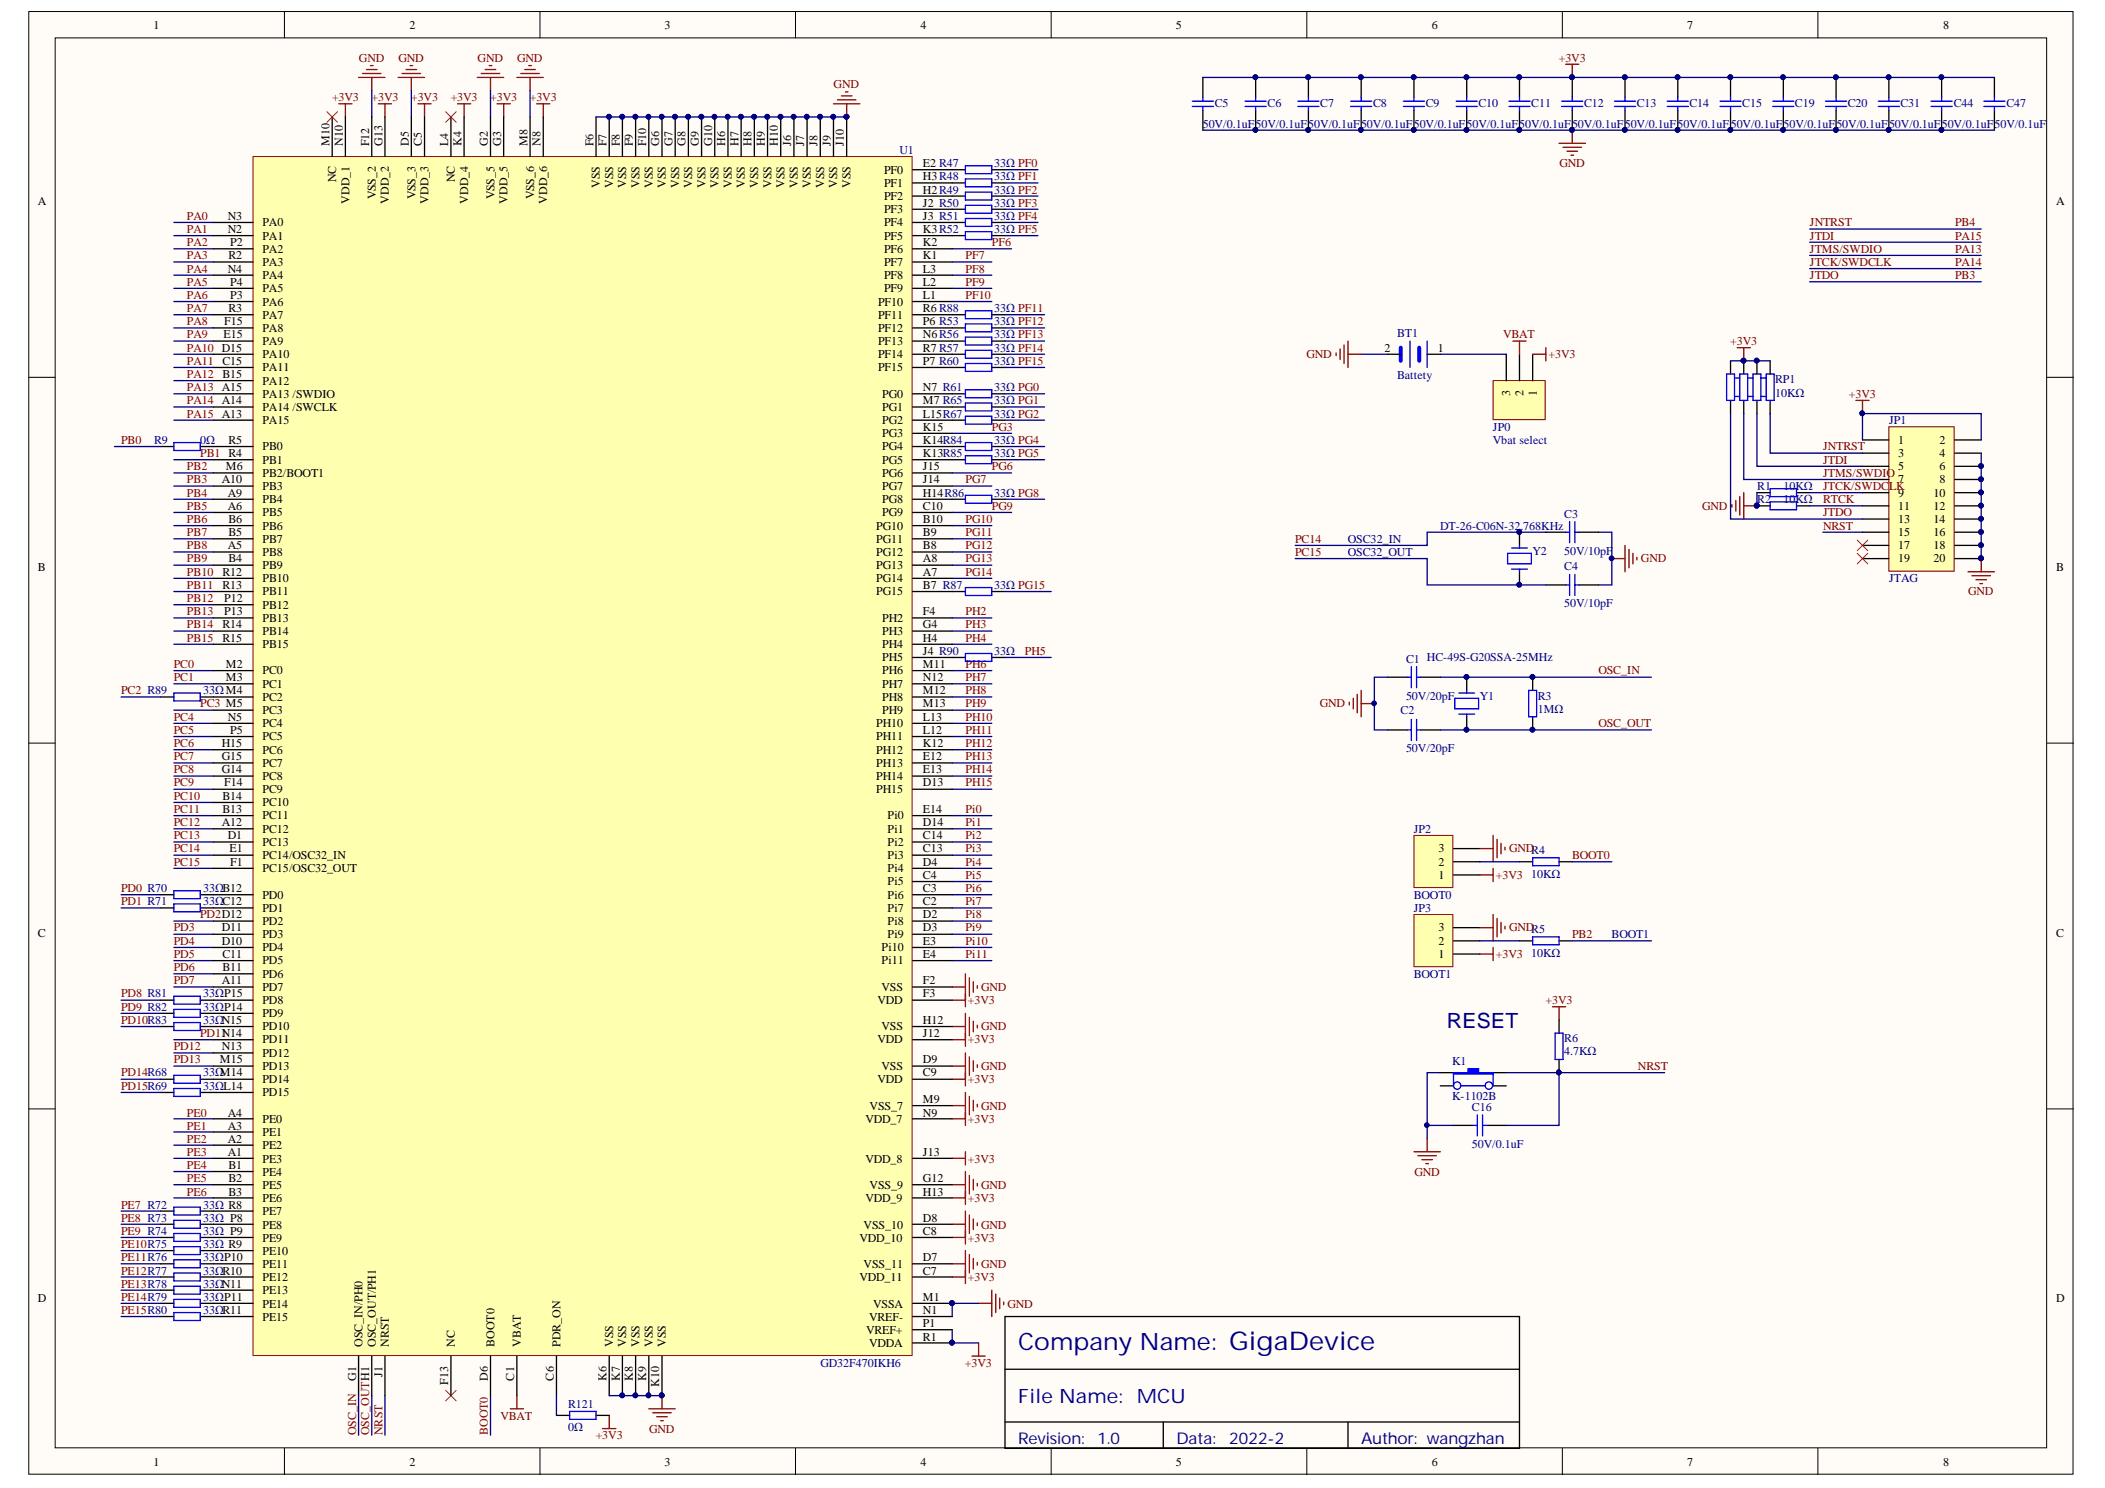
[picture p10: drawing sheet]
<svg xmlns="http://www.w3.org/2000/svg" width="297mm" height="210mm" viewBox="0 0 297 210" stroke-linecap="round" stroke-linejoin="round" font-family="sans-serif">
<defs><g id="words">
<text font-size="3.4" fill="#000080" x="143.7" y="190.4">Company Name: GigaDevice</text>
<text font-size="3" fill="#000080" x="204.2" y="145.1">RESET</text>
<text font-size="2.8" fill="#000080" x="143.7" y="198">File Name: MCU</text>
<g font-size="2.3" fill="#000080">
<text x="143.7" y="203.7">Revision:</text>
<text x="154.9" y="203.7">1.0</text>
<text x="166" y="203.7">Data:</text>
<text x="173.5" y="203.7">2022-2</text>
<text x="192.1" y="203.7">Author: wangzhan</text>
</g>
<g font-size="1.7">
<text x="21.7" y="4.1">1</text>
<text x="57.8" y="4.1">2</text>
<text x="93.8" y="4.1">3</text>
<text x="129.9" y="4.1">4</text>
<text x="165.9" y="4.1">5</text>
<text x="202" y="4.1">6</text>
<text x="238.1" y="4.1">7</text>
<text x="274.2" y="4.1">8</text>
<text x="46.5" y="20.6" transform="rotate(-90 46.5 20.6)">M10</text>
<text x="48.4" y="20.6" transform="rotate(-90 48.4 20.6)">N10</text>
<text x="52.1" y="20.6" transform="rotate(-90 52.1 20.6)">F12</text>
<text x="54" y="20.6" transform="rotate(-90 54 20.6)">G13</text>
<text x="57.7" y="20.6" transform="rotate(-90 57.7 20.6)">D5</text>
<text x="59.5" y="20.6" transform="rotate(-90 59.5 20.6)">C5</text>
<text x="63.3" y="20.6" transform="rotate(-90 63.3 20.6)">L4</text>
<text x="65.1" y="20.6" transform="rotate(-90 65.1 20.6)">K4</text>
<text x="68.8" y="20.6" transform="rotate(-90 68.8 20.6)">G2</text>
<text x="70.7" y="20.6" transform="rotate(-90 70.7 20.6)">G3</text>
<text x="74.4" y="20.6" transform="rotate(-90 74.4 20.6)">M8</text>
<text x="76.3" y="20.6" transform="rotate(-90 76.3 20.6)">N8</text>
<text x="83.7" y="20.6" transform="rotate(-90 83.7 20.6)">F6</text>
<text x="85.6" y="20.6" transform="rotate(-90 85.6 20.6)">F7</text>
<text x="87.4" y="20.6" transform="rotate(-90 87.4 20.6)">F8</text>
<text x="89.3" y="20.6" transform="rotate(-90 89.3 20.6)">F9</text>
<text x="91.2" y="20.6" transform="rotate(-90 91.2 20.6)">F10</text>
<text x="93" y="20.6" transform="rotate(-90 93 20.6)">G6</text>
<text x="94.9" y="20.6" transform="rotate(-90 94.9 20.6)">G7</text>
<text x="96.8" y="20.6" transform="rotate(-90 96.8 20.6)">G8</text>
<text x="98.6" y="20.6" transform="rotate(-90 98.6 20.6)">G9</text>
<text x="100.5" y="20.6" transform="rotate(-90 100.5 20.6)">G10</text>
<text x="102.3" y="20.6" transform="rotate(-90 102.3 20.6)">H6</text>
<text x="104.2" y="20.6" transform="rotate(-90 104.2 20.6)">H7</text>
<text x="106.1" y="20.6" transform="rotate(-90 106.1 20.6)">H8</text>
<text x="107.9" y="20.6" transform="rotate(-90 107.9 20.6)">H9</text>
<text x="109.8" y="20.6" transform="rotate(-90 109.8 20.6)">H10</text>
<text x="111.6" y="20.6" transform="rotate(-90 111.6 20.6)">J6</text>
<text x="113.5" y="20.6" transform="rotate(-90 113.5 20.6)">J7</text>
<text x="115.4" y="20.6" transform="rotate(-90 115.4 20.6)">J8</text>
<text x="117.2" y="20.6" transform="rotate(-90 117.2 20.6)">J9</text>
<text x="119.1" y="20.6" transform="rotate(-90 119.1 20.6)">J10</text>
<text x="130.2" y="23.6">E2 R47</text>
<text x="5.3" y="28.9">A</text>
<text x="47.4" y="25.7" transform="rotate(-90 47.4 25.7)">NC</text>
<text x="49.3" y="28.7" transform="rotate(-90 49.3 28.7)">VDD_1</text>
<text x="53" y="28.1" transform="rotate(-90 53 28.1)">VSS_2</text>
<text x="54.9" y="28.7" transform="rotate(-90 54.9 28.7)">VDD_2</text>
<text x="58.6" y="28.1" transform="rotate(-90 58.6 28.1)">VSS_3</text>
<text x="60.5" y="28.7" transform="rotate(-90 60.5 28.7)">VDD_3</text>
<text x="64.2" y="25.7" transform="rotate(-90 64.2 25.7)">NC</text>
<text x="66.1" y="28.7" transform="rotate(-90 66.1 28.7)">VDD_4</text>
<text x="69.8" y="28.1" transform="rotate(-90 69.8 28.1)">VSS_5</text>
<text x="71.6" y="28.7" transform="rotate(-90 71.6 28.7)">VDD_5</text>
<text x="75.4" y="28.1" transform="rotate(-90 75.4 28.1)">VSS_6</text>
<text x="77.2" y="28.7" transform="rotate(-90 77.2 28.7)">VDD_6</text>
<text x="84.7" y="26.5" transform="rotate(-90 84.7 26.5)">VSS</text>
<text x="86.5" y="26.5" transform="rotate(-90 86.5 26.5)">VSS</text>
<text x="88.4" y="26.5" transform="rotate(-90 88.4 26.5)">VSS</text>
<text x="90.2" y="26.5" transform="rotate(-90 90.2 26.5)">VSS</text>
<text x="92.1" y="26.5" transform="rotate(-90 92.1 26.5)">VSS</text>
<text x="94" y="26.5" transform="rotate(-90 94 26.5)">VSS</text>
<text x="95.8" y="26.5" transform="rotate(-90 95.8 26.5)">VSS</text>
<text x="97.7" y="26.5" transform="rotate(-90 97.7 26.5)">VSS</text>
<text x="99.5" y="26.5" transform="rotate(-90 99.5 26.5)">VSS</text>
<text x="101.4" y="26.5" transform="rotate(-90 101.4 26.5)">VSS</text>
<text x="103.3" y="26.5" transform="rotate(-90 103.3 26.5)">VSS</text>
<text x="105.1" y="26.5" transform="rotate(-90 105.1 26.5)">VSS</text>
<text x="107" y="26.5" transform="rotate(-90 107 26.5)">VSS</text>
<text x="108.8" y="26.5" transform="rotate(-90 108.8 26.5)">VSS</text>
<text x="110.7" y="26.5" transform="rotate(-90 110.7 26.5)">VSS</text>
<text x="112.6" y="26.5" transform="rotate(-90 112.6 26.5)">VSS</text>
<text x="114.4" y="26.5" transform="rotate(-90 114.4 26.5)">VSS</text>
<text x="116.3" y="26.5" transform="rotate(-90 116.3 26.5)">VSS</text>
<text x="118.1" y="26.5" transform="rotate(-90 118.1 26.5)">VSS</text>
<text x="120" y="26.5" transform="rotate(-90 120 26.5)">VSS</text>
<text x="124.7" y="24.5">PF0</text>
<text x="124.7" y="26.4">PF1</text>
<text x="124.7" y="28.2">PF2</text>
<text x="130.2" y="25.4">H3R48</text>
<text x="130.2" y="27.3">H2R49</text>
<text x="130.2" y="29.2">J2 R50</text>
<text x="290.2" y="28.9">A</text>
<text x="32.1" y="31">N3</text>
<text x="32.1" y="32.9">N2</text>
<text x="32.5" y="34.7">P2</text>
<text x="37" y="31.9">PA0</text>
<text x="37" y="33.8">PA1</text>
<text x="37" y="35.7">PA2</text>
<text x="124.7" y="30.1">PF3</text>
<text x="124.7" y="31.9">PF4</text>
<text x="124.7" y="33.8">PF5</text>
<text x="124.7" y="35.7">PF6</text>
<text x="130.2" y="31">J3 R51</text>
<text x="130.2" y="32.9">K3R52</text>
<text x="130.2" y="34.7">K2</text>
<text x="32.1" y="38.4">N4</text>
<text x="32.2" y="36.6">R2</text>
<text x="32.5" y="40.3">P4</text>
<text x="37" y="37.5">PA3</text>
<text x="37" y="39.4">PA4</text>
<text x="37" y="41.2">PA5</text>
<text x="124.7" y="37.5">PF7</text>
<text x="124.7" y="39.4">PF8</text>
<text x="124.7" y="41.2">PF9</text>
<text x="130.2" y="36.6">K1</text>
<text x="130.2" y="38.4">L3</text>
<text x="130.2" y="40.3">L2</text>
<text x="31.5" y="47.7">E15</text>
<text x="31.6" y="45.9">F15</text>
<text x="32.2" y="44">R3</text>
<text x="32.5" y="42.2">P3</text>
<text x="37" y="43.1">PA6</text>
<text x="37" y="45">PA7</text>
<text x="37" y="46.8">PA8</text>
<text x="123.9" y="43.1">PF10</text>
<text x="123.9" y="45">PF11</text>
<text x="123.9" y="46.8">PF12</text>
<text x="130.2" y="42.2">L1</text>
<text x="130.2" y="44">R6 R88</text>
<text x="130.2" y="45.9">P6 R53</text>
<text x="130.2" y="47.7">N6R56</text>
<text x="31.4" y="51.5">C15</text>
<text x="31.4" y="53.3">B15</text>
<text x="37" y="48.7">PA9</text>
<text x="37" y="50.5">PA10</text>
<text x="37" y="52.4">PA11</text>
<text x="123.9" y="48.7">PF13</text>
<text x="123.9" y="50.5">PF14</text>
<text x="123.9" y="52.4">PF15</text>
<text x="130.2" y="49.6">R7 R57</text>
<text x="130.2" y="51.5">P7 R60</text>
<text x="195.4" y="49.6">2</text>
<text x="202.9" y="49.6">1</text>
<text x="37" y="54.3">PA12</text>
<text x="37" y="56.1">PA13 /SWDIO</text>
<text x="37" y="58">PA14 /SWCLK</text>
<text x="37" y="59.8">PA15</text>
<text x="124.5" y="56.1">PG0</text>
<text x="124.5" y="58">PG1</text>
<text x="124.5" y="59.8">PG2</text>
<text x="130.2" y="55.2">N7 R61</text>
<text x="130.2" y="57">M7 R65</text>
<text x="130.2" y="58.9">L15R67</text>
<text x="213.1" y="55.9" transform="rotate(-90 213.1 55.9)">3</text>
<text x="215" y="55.9" transform="rotate(-90 215 55.9)">2</text>
<text x="216.8" y="55.9" transform="rotate(-90 216.8 55.9)">1</text>
<text x="32.2" y="62.6">R5</text>
<text x="37" y="63.5">PB0</text>
<text x="37" y="65.4">PB1</text>
<text x="124.5" y="61.7">PG3</text>
<text x="124.5" y="63.5">PG4</text>
<text x="124.5" y="65.4">PG5</text>
<text x="130.2" y="60.8">K15</text>
<text x="130.2" y="62.6">K14R84</text>
<text x="130.2" y="64.5">K13R85</text>
<text x="267.8" y="62.6">1</text>
<text x="267.8" y="64.5">3</text>
<text x="273.7" y="62.6">2</text>
<text x="273.7" y="64.5">4</text>
<text x="31.3" y="68.2">A10</text>
<text x="31.9" y="66.3">M6</text>
<text x="32.1" y="70.1">A9</text>
<text x="32.1" y="71.9">A6</text>
<text x="37" y="67.3">PB2/BOOT1</text>
<text x="37" y="69.1">PB3</text>
<text x="37" y="71">PB4</text>
<text x="124.5" y="67.3">PG6</text>
<text x="124.5" y="69.1">PG7</text>
<text x="124.5" y="71">PG8</text>
<text x="130.2" y="66.3">J15</text>
<text x="130.2" y="68.2">J14</text>
<text x="130.2" y="70.1">H14R86</text>
<text x="130.2" y="71.9">C10</text>
<text x="267.8" y="66.3">5</text>
<text x="267.8" y="68.2">7</text>
<text x="267.8" y="70.1">9</text>
<text x="267.8" y="71.9">11</text>
<text x="272.8" y="70.1">10</text>
<text x="272.8" y="71.9">12</text>
<text x="273.7" y="66.3">6</text>
<text x="273.7" y="68.2">8</text>
<text x="32.1" y="77.5">A5</text>
<text x="32.2" y="73.8">B6</text>
<text x="32.2" y="75.6">B5</text>
<text x="37" y="72.8">PB5</text>
<text x="37" y="74.7">PB6</text>
<text x="37" y="76.6">PB7</text>
<text x="123.6" y="74.7">PG10</text>
<text x="123.6" y="76.6">PG11</text>
<text x="124.5" y="72.8">PG9</text>
<text x="130.2" y="73.8">B10</text>
<text x="130.2" y="75.6">B9</text>
<text x="130.2" y="77.5">B8</text>
<text x="267.8" y="73.8">13</text>
<text x="267.8" y="75.6">15</text>
<text x="267.8" y="77.5">17</text>
<text x="272.8" y="73.8">14</text>
<text x="272.8" y="75.6">16</text>
<text x="272.8" y="77.5">18</text>
<text x="5.3" y="80.5">B</text>
<text x="31.4" y="81.2">R12</text>
<text x="31.4" y="83.1">R13</text>
<text x="32.2" y="79.3">B4</text>
<text x="37" y="82.1">PB10</text>
<text x="37" y="84">PB11</text>
<text x="37" y="78.4">PB8</text>
<text x="37" y="80.3">PB9</text>
<text x="123.6" y="78.4">PG12</text>
<text x="123.6" y="80.3">PG13</text>
<text x="123.6" y="82.1">PG14</text>
<text x="123.6" y="84">PG15</text>
<text x="130.2" y="79.3">A8</text>
<text x="130.2" y="81.2">A7</text>
<text x="130.2" y="83.1">B7 R87</text>
<text x="267.8" y="79.3">19</text>
<text x="272.8" y="79.3">20</text>
<text x="290.2" y="80.5">B</text>
<text x="31.4" y="88.6">R14</text>
<text x="31.6" y="84.9">P12</text>
<text x="31.6" y="86.8">P13</text>
<text x="37" y="85.9">PB12</text>
<text x="37" y="87.7">PB13</text>
<text x="37" y="89.6">PB14</text>
<text x="124.5" y="87.7">PH2</text>
<text x="124.5" y="89.6">PH3</text>
<text x="130.2" y="86.8">F4</text>
<text x="130.2" y="88.6">G4</text>
<text x="31.4" y="90.5">R15</text>
<text x="31.9" y="94.2">M2</text>
<text x="37" y="95.1">PC0</text>
<text x="37" y="91.4">PB15</text>
<text x="124.5" y="91.4">PH4</text>
<text x="124.5" y="93.3">PH5</text>
<text x="124.5" y="95.1">PH6</text>
<text x="130.2" y="90.5">H4</text>
<text x="130.2" y="92.4">J4 R90</text>
<text x="130.2" y="94.2">M11</text>
<text x="31.9" y="96.1">M3</text>
<text x="32.1" y="101.7">N5</text>
<text x="37" y="97">PC1</text>
<text x="37" y="98.9">PC2</text>
<text x="37" y="100.7">PC3</text>
<text x="124.5" y="97">PH7</text>
<text x="124.5" y="98.9">PH8</text>
<text x="124.5" y="100.7">PH9</text>
<text x="130.2" y="96.1">N12</text>
<text x="130.2" y="97.9">M12</text>
<text x="130.2" y="99.8">M13</text>
<text x="130.2" y="101.7">L13</text>
<text x="31.3" y="105.4">H15</text>
<text x="31.3" y="107.2">G15</text>
<text x="32.5" y="103.5">P5</text>
<text x="37" y="102.6">PC4</text>
<text x="37" y="104.4">PC5</text>
<text x="37" y="106.3">PC6</text>
<text x="123.6" y="102.6">PH10</text>
<text x="123.6" y="104.4">PH11</text>
<text x="123.6" y="106.3">PH12</text>
<text x="130.2" y="103.5">L12</text>
<text x="130.2" y="105.4">K12</text>
<text x="130.2" y="107.2">E12</text>
<text x="31.3" y="109.1">G14</text>
<text x="31.4" y="112.8">B14</text>
<text x="31.6" y="110.9">F14</text>
<text x="37" y="108.2">PC7</text>
<text x="37" y="110">PC8</text>
<text x="37" y="111.9">PC9</text>
<text x="37" y="113.7">PC10</text>
<text x="123.6" y="108.2">PH13</text>
<text x="123.6" y="110">PH14</text>
<text x="123.6" y="111.9">PH15</text>
<text x="130.2" y="109.1">E13</text>
<text x="130.2" y="110.9">D13</text>
<text x="31.3" y="116.5">A12</text>
<text x="31.4" y="114.7">B13</text>
<text x="32.1" y="118.4">D1</text>
<text x="37" y="119.3">PC13</text>
<text x="37" y="115.6">PC11</text>
<text x="37" y="117.5">PC12</text>
<text x="125.3" y="115.6">Pi0</text>
<text x="125.3" y="117.5">Pi1</text>
<text x="125.3" y="119.3">Pi2</text>
<text x="130.2" y="114.7">E14</text>
<text x="130.2" y="116.5">D14</text>
<text x="130.2" y="118.4">C14</text>
<text x="32.4" y="120.2">E1</text>
<text x="32.5" y="122.1">F1</text>
<text x="37" y="121.2">PC14/OSC32_IN</text>
<text x="37" y="123">PC15/OSC32_OUT</text>
<text x="125.3" y="121.2">Pi3</text>
<text x="125.3" y="123">Pi4</text>
<text x="125.3" y="124.9">Pi5</text>
<text x="130.2" y="120.2">C13</text>
<text x="130.2" y="122.1">D4</text>
<text x="130.2" y="124">C4</text>
<text x="130.2" y="125.8">C3</text>
<text x="203" y="124">1</text>
<text x="203" y="122.1">2</text>
<text x="203" y="120.2">3</text>
<text x="31.3" y="131.4">D11</text>
<text x="37" y="126.7">PD0</text>
<text x="37" y="128.6">PD1</text>
<text x="37" y="130.5">PD2</text>
<text x="125.3" y="126.7">Pi6</text>
<text x="125.3" y="128.6">Pi7</text>
<text x="125.3" y="130.5">Pi8</text>
<text x="130.2" y="127.7">C2</text>
<text x="130.2" y="129.5">D2</text>
<text x="130.2" y="131.4">D3</text>
<text x="203" y="131.4">3</text>
<text x="5.3" y="132.2">C</text>
<text x="31.3" y="133.3">D10</text>
<text x="31.4" y="135.1">C11</text>
<text x="31.4" y="137">B11</text>
<text x="37" y="132.3">PD3</text>
<text x="37" y="134.2">PD4</text>
<text x="37" y="136">PD5</text>
<text x="37" y="137.9">PD6</text>
<text x="124.4" y="134.2">Pi10</text>
<text x="124.4" y="136">Pi11</text>
<text x="125.3" y="132.3">Pi9</text>
<text x="130.2" y="133.3">E3</text>
<text x="130.2" y="135.1">E4</text>
<text x="203" y="135.1">1</text>
<text x="203" y="133.3">2</text>
<text x="290.2" y="132.2">C</text>
<text x="31.3" y="138.8">A11</text>
<text x="37" y="141.6">PD8</text>
<text x="37" y="143.5">PD9</text>
<text x="37" y="139.8">PD7</text>
<text x="123.8" y="141.6">VDD</text>
<text x="124.4" y="139.8">VSS</text>
<text x="130.2" y="138.8">F2</text>
<text x="130.2" y="140.7">F3</text>
<text x="31" y="150">M15</text>
<text x="31.3" y="148.1">N13</text>
<text x="37" y="145.3">PD10</text>
<text x="37" y="147.2">PD11</text>
<text x="37" y="149.1">PD12</text>
<text x="123.8" y="147.2">VDD</text>
<text x="124.4" y="145.3">VSS</text>
<text x="130.2" y="144.4">H12</text>
<text x="130.2" y="146.3">J12</text>
<text x="130.2" y="150">D9</text>
<text x="37" y="150.9">PD13</text>
<text x="37" y="152.8">PD14</text>
<text x="37" y="154.6">PD15</text>
<text x="123.8" y="152.8">VDD</text>
<text x="124.4" y="150.9">VSS</text>
<text x="130.2" y="155.6">M9</text>
<text x="130.2" y="151.8">C9</text>
<text x="32.1" y="161.2">A2</text>
<text x="32.1" y="157.5">A4</text>
<text x="32.1" y="159.4">A3</text>
<text x="37" y="158.4">PE0</text>
<text x="37" y="160.3">PE1</text>
<text x="122.1" y="158.4">VDD_7</text>
<text x="122.7" y="156.6">VSS_7</text>
<text x="130.2" y="157.5">N9</text>
<text x="32.1" y="163.1">A1</text>
<text x="32.2" y="164.9">B1</text>
<text x="32.2" y="166.8">B2</text>
<text x="37" y="162.1">PE2</text>
<text x="37" y="164">PE3</text>
<text x="37" y="165.9">PE4</text>
<text x="37" y="167.7">PE5</text>
<text x="122.1" y="164">VDD_8</text>
<text x="122.7" y="167.7">VSS_9</text>
<text x="130.2" y="163.1">J13</text>
<text x="130.2" y="166.8">G12</text>
<text x="32.2" y="168.7">B3</text>
<text x="37" y="169.6">PE6</text>
<text x="37" y="171.4">PE7</text>
<text x="37" y="173.3">PE8</text>
<text x="121.9" y="173.3">VSS_10</text>
<text x="122.1" y="169.6">VDD_9</text>
<text x="130.2" y="168.7">H13</text>
<text x="130.2" y="172.4">D8</text>
<text x="37" y="175.2">PE9</text>
<text x="37" y="177">PE10</text>
<text x="37" y="178.9">PE11</text>
<text x="121.3" y="175.2">VDD_10</text>
<text x="121.9" y="178.9">VSS_11</text>
<text x="130.2" y="174.2">C8</text>
<text x="130.2" y="177.9">D7</text>
<text x="130.2" y="179.8">C7</text>
<text x="5.3" y="183.7">D</text>
<text x="37" y="180.7">PE12</text>
<text x="37" y="182.6">PE13</text>
<text x="37" y="184.5">PE14</text>
<text x="121.3" y="180.7">VDD_11</text>
<text x="123.2" y="184.5">VSSA</text>
<text x="130.2" y="183.5">M1</text>
<text x="130.2" y="185.4">N1</text>
<text x="290.2" y="183.7">D</text>
<text x="37" y="186.3">PE15</text>
<text x="51.2" y="190" transform="rotate(-90 51.2 190)">OSC_IN/PH0</text>
<text x="53" y="190" transform="rotate(-90 53 190)">OSC_OUT/PH1</text>
<text x="54.9" y="190" transform="rotate(-90 54.9 190)">NRST</text>
<text x="64.2" y="190" transform="rotate(-90 64.2 190)">NC</text>
<text x="69.8" y="190" transform="rotate(-90 69.8 190)">BOOT0</text>
<text x="73.5" y="190" transform="rotate(-90 73.5 190)">VBAT</text>
<text x="79.1" y="190" transform="rotate(-90 79.1 190)">PDR_ON</text>
<text x="86.5" y="190" transform="rotate(-90 86.5 190)">VSS</text>
<text x="88.4" y="190" transform="rotate(-90 88.4 190)">VSS</text>
<text x="90.2" y="190" transform="rotate(-90 90.2 190)">VSS</text>
<text x="92.1" y="190" transform="rotate(-90 92.1 190)">VSS</text>
<text x="94" y="190" transform="rotate(-90 94 190)">VSS</text>
<text x="122.2" y="188.2">VREF+</text>
<text x="122.6" y="186.3">VREF-</text>
<text x="122.6" y="190">VDDA</text>
<text x="130.2" y="189.1">R1</text>
<text x="130.2" y="187.2">P1</text>
<text x="50.2" y="194.8" transform="rotate(-90 50.2 194.8)">G1</text>
<text x="54" y="194.3" transform="rotate(-90 54 194.3)">J1</text>
<text x="63.3" y="195.4" transform="rotate(-90 63.3 195.4)">F13</text>
<text x="68.8" y="194.8" transform="rotate(-90 68.8 194.8)">D6</text>
<text x="72.6" y="194.8" transform="rotate(-90 72.6 194.8)">C1</text>
<text x="78.1" y="194.8" transform="rotate(-90 78.1 194.8)">C6</text>
<text x="85.6" y="194.8" transform="rotate(-90 85.6 194.8)">K6</text>
<text x="87.4" y="194.8" transform="rotate(-90 87.4 194.8)">K7</text>
<text x="89.3" y="194.8" transform="rotate(-90 89.3 194.8)">K8</text>
<text x="91.2" y="194.8" transform="rotate(-90 91.2 194.8)">K9</text>
<text x="93" y="195.7" transform="rotate(-90 93 195.7)">K10</text>
<text x="21.7" y="206.8">1</text>
<text x="57.8" y="206.8">2</text>
<text x="93.8" y="206.8">3</text>
<text x="129.9" y="206.8">4</text>
<text x="165.9" y="206.8">5</text>
<text x="202" y="206.8">6</text>
<text x="238.1" y="206.8">7</text>
<text x="274.2" y="206.8">8</text>
</g>
<g font-size="1.7" fill="#800000">
<text x="50.7" y="8.7">GND</text>
<text x="56.2" y="8.7">GND</text>
<text x="67.4" y="8.7">GND</text>
<text x="73" y="8.7">GND</text>
<text x="220" y="8.7">+3V3</text>
<text x="46.9" y="14.3">+3V3</text>
<text x="52.4" y="14.3">+3V3</text>
<text x="58" y="14.3">+3V3</text>
<text x="63.6" y="14.3">+3V3</text>
<text x="69.2" y="14.3">+3V3</text>
<text x="74.8" y="14.3">+3V3</text>
<text x="117.6" y="12.4">GND</text>
<text x="220.1" y="23.6">GND</text>
<text x="26.4" y="31">PA0</text>
<text x="26.4" y="32.9">PA1</text>
<text x="26.4" y="34.7">PA2</text>
<text x="140" y="34.7">PF6</text>
<text x="255.4" y="31.9">JNTRST</text>
<text x="255.4" y="33.8">JTDI</text>
<text x="255.4" y="35.7">JTMS/SWDIO</text>
<text x="275.9" y="31.9">PB4</text>
<text x="275.9" y="33.8">PA15</text>
<text x="275.9" y="35.7">PA13</text>
<text x="26.4" y="38.4">PA4</text>
<text x="26.4" y="40.3">PA5</text>
<text x="26.4" y="36.6">PA3</text>
<text x="136.2" y="36.6">PF7</text>
<text x="136.2" y="40.3">PF9</text>
<text x="136.2" y="38.4">PF8</text>
<text x="255.4" y="37.5">JTCK/SWDCLK</text>
<text x="255.4" y="39.4">JTDO</text>
<text x="275.9" y="37.5">PA14</text>
<text x="275.9" y="39.4">PB3</text>
<text x="26.4" y="42.2">PA6</text>
<text x="26.4" y="44">PA7</text>
<text x="26.4" y="47.7">PA9</text>
<text x="26.4" y="45.9">PA8</text>
<text x="136.2" y="42.2">PF10</text>
<text x="212.1" y="47.7">VBAT</text>
<text x="26.4" y="51.5">PA11</text>
<text x="26.4" y="53.3">PA12</text>
<text x="26.4" y="49.6">PA10 D15</text>
<text x="184.4" y="50.5">GND</text>
<text x="218.5" y="50.5">+3V3</text>
<text x="244.2" y="48.7">+3V3</text>
<text x="26.4" y="58.9">PA15 A13</text>
<text x="26.4" y="55.2">PA13 A15</text>
<text x="26.4" y="57">PA14 A14</text>
<text x="260.9" y="56.1">+3V3</text>
<text x="17.1" y="62.6">PB0</text>
<text x="28.2" y="64.5">PB1 R4</text>
<text x="140" y="60.8">PG3</text>
<text x="257.3" y="63.5">JNTRST</text>
<text x="257.3" y="65.4">JTDI</text>
<text x="26.4" y="71.9">PB5</text>
<text x="26.4" y="66.3">PB2</text>
<text x="26.4" y="68.2">PB3</text>
<text x="26.4" y="70.1">PB4</text>
<text x="136.2" y="68.2">PG7</text>
<text x="140" y="66.3">PG6</text>
<text x="140" y="71.9">PG9</text>
<text x="240.2" y="71.9">GND</text>
<text x="257.3" y="67.3">JTMS/SWDIO</text>
<text x="257.3" y="69.1">JTCK/SWDC</text>
<text x="257.3" y="71">RTCK</text>
<text x="266.6" y="69.1">LK</text>
<text x="26.4" y="73.8">PB6</text>
<text x="26.4" y="75.6">PB7</text>
<text x="26.4" y="77.5">PB8</text>
<text x="136.2" y="75.6">PG11</text>
<text x="136.2" y="73.8">PG10</text>
<text x="136.2" y="77.5">PG12</text>
<text x="182.8" y="76.6">PC14</text>
<text x="257.3" y="74.7">NRST</text>
<text x="257.3" y="72.8">JTDO</text>
<text x="26.4" y="81.2">PB10</text>
<text x="26.4" y="83.1">PB11</text>
<text x="26.4" y="79.3">PB9</text>
<text x="136.2" y="81.2">PG14</text>
<text x="136.2" y="79.3">PG13</text>
<text x="182.8" y="78.4">PC15</text>
<text x="231.6" y="79.3">GND</text>
<text x="277.7" y="84">GND</text>
<text x="26.4" y="84.9">PB12</text>
<text x="26.4" y="86.8">PB13</text>
<text x="26.4" y="88.6">PB14</text>
<text x="136.2" y="86.8">PH2</text>
<text x="136.2" y="88.6">PH3</text>
<text x="24.5" y="94.2">PC0</text>
<text x="26.4" y="90.5">PB15</text>
<text x="136.2" y="90.5">PH4</text>
<text x="136.2" y="94.2">PH6</text>
<text x="144.6" y="92.4">PH5</text>
<text x="225.6" y="95.1">OSC_IN</text>
<text x="17.1" y="97.9">PC2 R89</text>
<text x="24.5" y="101.7">PC4</text>
<text x="24.5" y="96.1">PC1</text>
<text x="28.2" y="99.8">PC3 M5</text>
<text x="136.2" y="96.1">PH7</text>
<text x="136.2" y="97.9">PH8</text>
<text x="136.2" y="99.8">PH9</text>
<text x="136.2" y="101.7">PH10</text>
<text x="186.2" y="99.8">GND</text>
<text x="24.5" y="103.5">PC5</text>
<text x="24.5" y="105.4">PC6</text>
<text x="24.5" y="107.2">PC7</text>
<text x="136.2" y="103.5">PH11</text>
<text x="136.2" y="105.4">PH12</text>
<text x="136.2" y="107.2">PH13</text>
<text x="225.6" y="102.6">OSC_OUT</text>
<text x="24.5" y="109.1">PC8</text>
<text x="24.5" y="110.9">PC9</text>
<text x="24.5" y="112.8">PC10</text>
<text x="136.2" y="109.1">PH14</text>
<text x="136.2" y="110.9">PH15</text>
<text x="24.5" y="116.5">PC12</text>
<text x="24.5" y="118.4">PC13</text>
<text x="24.5" y="114.7">PC11</text>
<text x="136.2" y="114.7">Pi0</text>
<text x="136.2" y="116.5">Pi1</text>
<text x="136.2" y="118.4">Pi2</text>
<text x="17.1" y="125.8">PD0 R70</text>
<text x="24.5" y="120.2">PC14</text>
<text x="24.5" y="122.1">PC15</text>
<text x="136.2" y="120.2">Pi3</text>
<text x="136.2" y="122.1">Pi4</text>
<text x="136.2" y="124">Pi5</text>
<text x="136.2" y="125.8">Pi6</text>
<text x="211.1" y="124">+3V3</text>
<text x="213" y="120.2">GNDR4</text>
<text x="221.8" y="121.2">BOOT0</text>
<text x="17.1" y="127.7">PD1 R71</text>
<text x="24.5" y="131.4">PD3</text>
<text x="28.2" y="129.5">PD2D12</text>
<text x="136.2" y="127.7">Pi7</text>
<text x="136.2" y="129.5">Pi8</text>
<text x="136.2" y="131.4">Pi9</text>
<text x="213" y="131.4">GNDR5</text>
<text x="24.5" y="133.3">PD4</text>
<text x="24.5" y="135.1">PD5</text>
<text x="24.5" y="137">PD6</text>
<text x="136.2" y="133.3">Pi10</text>
<text x="136.2" y="135.1">Pi11</text>
<text x="211.1" y="135.1">+3V3</text>
<text x="221.8" y="132.3">PB2</text>
<text x="17.1" y="140.7">PD8 R81</text>
<text x="17.1" y="142.5">PD9 R82</text>
<text x="24.5" y="138.8">PD7</text>
<text x="136.6" y="141.6">+3V3</text>
<text x="138.4" y="139.8">GND</text>
<text x="218.1" y="141.6">+3V3</text>
<text x="17.1" y="144.4">PD10R83</text>
<text x="24.5" y="148.1">PD12</text>
<text x="24.5" y="150">PD13</text>
<text x="28.2" y="146.3">PD11N14</text>
<text x="136.6" y="147.2">+3V3</text>
<text x="138.4" y="145.3">GND</text>
<text x="17.1" y="151.8">PD14R68</text>
<text x="17.1" y="153.7">PD15R69</text>
<text x="136.6" y="152.8">+3V3</text>
<text x="138.4" y="150.9">GND</text>
<text x="231.1" y="150.9">NRST</text>
<text x="26.4" y="157.5">PE0</text>
<text x="26.4" y="159.4">PE1</text>
<text x="26.4" y="161.2">PE2</text>
<text x="136.6" y="158.4">+3V3</text>
<text x="138.4" y="156.6">GND</text>
<text x="26.4" y="163.1">PE3</text>
<text x="26.4" y="164.9">PE4</text>
<text x="26.4" y="166.8">PE5</text>
<text x="136.6" y="164">+3V3</text>
<text x="138.4" y="167.7">GND</text>
<text x="199.6" y="165.9">GND</text>
<text x="17.1" y="170.5">PE7 R72</text>
<text x="17.1" y="172.4">PE8 R73</text>
<text x="26.4" y="168.7">PE6</text>
<text x="136.6" y="169.6">+3V3</text>
<text x="138.4" y="173.3">GND</text>
<text x="17.1" y="174.2">PE9 R74</text>
<text x="17.1" y="177.9">PE11R76</text>
<text x="17.1" y="176.1">PE10R75</text>
<text x="17.1" y="179.8">PE12R77</text>
<text x="136.6" y="175.2">+3V3</text>
<text x="138.4" y="178.9">GND</text>
<text x="17.1" y="183.5">PE14R79</text>
<text x="17.1" y="185.4">PE15R80</text>
<text x="17.1" y="181.7">PE13R78</text>
<text x="136.6" y="180.7">+3V3</text>
<text x="142.2" y="184.5">GND</text>
<text x="136.2" y="192.8">+3V3</text>
<text x="50.2" y="202.5" transform="rotate(-90 50.2 202.5)">OSC_IN</text>
<text x="52.1" y="202.5" transform="rotate(-90 52.1 202.5)">OSC_OUTH1</text>
<text x="54" y="202.5" transform="rotate(-90 54 202.5)">NRST</text>
<text x="68.8" y="202.5" transform="rotate(-90 68.8 202.5)">BOOT0</text>
<text x="70.6" y="200.3">VBAT</text>
<text x="84.1" y="203">+3V3</text>
<text x="91.6" y="202.1">GND</text>
</g>
<g font-size="1.7" fill="#000080">
<text x="171.4" y="15">C5</text>
<text x="178.9" y="15">C6</text>
<text x="186.3" y="15">C7</text>
<text x="193.8" y="15">C8</text>
<text x="201.2" y="15">C9</text>
<text x="208.6" y="15">C10</text>
<text x="216.1" y="15">C11</text>
<text x="223.5" y="15">C12</text>
<text x="231" y="15">C13</text>
<text x="238.4" y="15">C14</text>
<text x="245.8" y="15">C15</text>
<text x="253.3" y="15">C19</text>
<text x="260.7" y="15">C20</text>
<text x="268.2" y="15">C31</text>
<text x="275.7" y="15">C44</text>
<text x="283.1" y="15">C47</text>
<text x="126.9" y="21.7">U1</text>
<text x="140.3" y="23.6">33Ω PF0</text>
<text x="169.7" y="18">50V/0.1uF50V/0.1uF50V/0.1uF50V/0.1uF50V/0.1uF50V/0.1uF50V/0.1uF50V/0.1uF50V/0.1uF50V/0.1uF</text>
<text x="244.2" y="18">50V/0.1uF</text>
<text x="251.7" y="18">50V/0.1uF</text>
<text x="259.1" y="18">50V/0.1uF</text>
<text x="266.6" y="18">50V/0.1uF</text>
<text x="274" y="18">50V/0.1uF</text>
<text x="281.5" y="18">50V/0.1uF</text>
<text x="140.3" y="25.4">33Ω PF1</text>
<text x="140.3" y="29.2">33Ω PF3</text>
<text x="140.3" y="27.3">33Ω PF2</text>
<text x="140.3" y="32.9">33Ω PF5</text>
<text x="140.3" y="31">33Ω PF4</text>
<text x="140.3" y="45.9">33Ω PF12</text>
<text x="140.3" y="47.7">33Ω PF13</text>
<text x="140.3" y="44">33Ω PF11</text>
<text x="197.1" y="47.6">BT1</text>
<text x="140.3" y="51.5">33Ω PF15</text>
<text x="140.3" y="49.6">33Ω PF14</text>
<text x="197.1" y="53.5">Battety</text>
<text x="140.3" y="58.9">33Ω PG2</text>
<text x="140.3" y="57">33Ω PG1</text>
<text x="140.3" y="55.2">33Ω PG0</text>
<text x="250.5" y="54.1">RP1</text>
<text x="250.5" y="55.9">10KΩ</text>
<text x="266.6" y="59.8">JP1</text>
<text x="21.7" y="62.6">R9</text>
<text x="28.2" y="62.6">0Ω</text>
<text x="140.3" y="62.6">33Ω PG4</text>
<text x="140.3" y="64.5">33Ω PG5</text>
<text x="210.7" y="60.8">JP0</text>
<text x="210.7" y="62.6">Vbat select</text>
<text x="140.3" y="70.1">33Ω PG8</text>
<text x="248" y="71">R2</text>
<text x="248" y="69.1">R1</text>
<text x="251.7" y="71">10KΩ</text>
<text x="251.7" y="69.1">10KΩ</text>
<text x="190.2" y="76.6">OSC32_IN</text>
<text x="203.2" y="74.7">DT-26-C06N-32.768KHz</text>
<text x="220.7" y="73">C3</text>
<text x="140.3" y="83.1">33Ω PG15</text>
<text x="190.2" y="78.4">OSC32_OUT</text>
<text x="216.2" y="78.2">Y2</text>
<text x="220.7" y="78.2">50V/10pF</text>
<text x="220.7" y="80.4">C4</text>
<text x="266.6" y="82.1">JTAG</text>
<text x="220.7" y="85.7">50V/10pF</text>
<text x="140.3" y="92.4">33Ω</text>
<text x="198.4" y="93.5">C1 HC-49S-G20SSA-25MHz</text>
<text x="28.7" y="97.9">33ΩM4</text>
<text x="197.6" y="100.7">C2</text>
<text x="198.4" y="98.7">50V/20pF</text>
<text x="208.8" y="98.7">Y1</text>
<text x="217" y="98.7">R3</text>
<text x="217" y="100.6">1MΩ</text>
<text x="198.4" y="106.1">50V/20pF</text>
<text x="199.5" y="117.5">JP2</text>
<text x="28.7" y="125.8">33ΩB12</text>
<text x="216.1" y="123.8">10KΩ</text>
<text x="28.7" y="127.7">33ΩC12</text>
<text x="199.5" y="126.7">BOOT0</text>
<text x="199.5" y="128.6">JP3</text>
<text x="199.5" y="137.9">BOOT1</text>
<text x="216.1" y="134.9">10KΩ</text>
<text x="227.4" y="132.3">BOOT1</text>
<text x="28.7" y="140.7">33ΩP15</text>
<text x="28.7" y="142.5">33ΩP14</text>
<text x="28.7" y="144.4">33ΩN15</text>
<text x="220.7" y="147">R6</text>
<text x="220.7" y="148.9">4.7KΩ</text>
<text x="28.7" y="153.7">33ΩL14</text>
<text x="28.7" y="151.8">33ΩM14</text>
<text x="204.9" y="150.2">K1</text>
<text x="204.9" y="155.2">K-1102B</text>
<text x="207.7" y="156.7">C16</text>
<text x="207.7" y="161.9">50V/0.1uF</text>
<text x="28.7" y="172.4">33Ω P8</text>
<text x="28.7" y="170.5">33Ω R8</text>
<text x="28.7" y="179.8">33ΩR10</text>
<text x="28.7" y="177.9">33ΩP10</text>
<text x="28.7" y="176.1">33Ω R9</text>
<text x="28.7" y="174.2">33Ω P9</text>
<text x="28.7" y="185.4">33ΩR11</text>
<text x="28.7" y="183.5">33ΩP11</text>
<text x="28.7" y="181.7">33ΩN11</text>
<text x="115.8" y="192.8">GD32F470IKH6</text>
<text x="80.2" y="198.6">R121</text>
<text x="80.2" y="201.9">0Ω</text>
</g>
</g></defs>
<g fill="#fffcf8" stroke="#000" stroke-width=".14">
<path d="M4.1 1.6h288.4v206.4h-288.4z"/>
<path d="M7.8 5.3h281v198.9h-281z"/>
</g>
<g fill="none" stroke="#000" stroke-width=".14">
<path d="M40.1 1.6v3.7M76.2 1.6v3.7M112.3 1.6v3.7M148.3 1.6v3.7M184.4 1.6v3.7M220.5 1.6v3.7M256.5 1.6v3.7M4.1 53.2h3.7M288.9 53.2h3.7M4.1 104.8h3.7M288.9 104.8h3.7M4.1 156.4h3.7"/>
<path d="M288.9 156.4h3.7M40.1 204.3v3.7M76.2 204.3v3.7M112.3 204.3v3.7M148.3 204.3v3.7M184.4 204.3v3.7M220.5 204.3v3.7M256.5 204.3v3.7"/>
</g>
<g fill="none" stroke="#000" stroke-width=".19">
<path d="M195.8 95.5h2.8M200.5 95.5h2.7M207 95.5v1.9M195.8 103h2.8M200.5 103h2.7M207 101.1v1.9M203.2 151.3h1.9M210.7 151.3h1.9M141.8 185.7h72.6v18.6h-72.6zM141.8 193.2h72.6M141.8 200.6h72.6M164.2 200.6v3.7"/>
<path d="M190.2 200.6v3.7"/>
</g>
<g fill="none" stroke="#00f" stroke-width=".19">
<path d="M198.6 95.5h.6M199.2 94v3M199.9 95.5h.6M199.9 94v3M205.3 98.5h3.3v1.5h-3.3zM205.9 97.8h2.2M207 97.4v.4M198.6 103h.6M199.2 101.5v3M199.9 101.5v3M199.9 103h.6M205.9 100.7h2.2"/>
<path d="M207 100.7v.4"/>
</g>
<g fill="#000080" stroke="#000080" stroke-width=".14">
<circle cx="206.9" cy="102.9" r=".33"/>
<circle cx="206.9" cy="95.5" r=".33"/>
<circle cx="193.9" cy="99.2" r=".33"/>
</g>
<path d="M195.8 95.5h-1.9v7.5h1.9" fill="none" stroke="#000080" stroke-width=".19"/>
<path d="M190.4 99.1v.3M191 98.5v1.5M191.5 97.9v2.7M192.1 97.4v3.7M192.1 99.2h1.8" fill="none" stroke="#800000" stroke-width=".19"/>
<path d="M205.1 151.3h2.1v-.5h1.4v.5h2.1v.2h-5.6z" fill-rule="evenodd" fill="#00f"/>
<g fill="none" stroke="#00f" stroke-width=".19">
<path d="M216.3 121h3.7v1.1h-3.7zM205.1 151.3h2.1v-.5h1.4v.5h2.1v.2h-5.6zM205.1 151.3v1.9M206.2 153.2h3.4M207.9 158.8h.6M208.5 157.3v2.9M209.2 158.8h.6M209.2 157.3v2.9M210.7 151.3v1.9M219.4 145.7h1.2v3.8h-1.2z"/>
<circle cx="205.6" cy="153.1" r=".52"/>
<circle cx="210.1" cy="153.1" r=".52"/>
</g>
<path d="M214.4 121.6h1.9M220 121.6h1.9M203.2 153.2h1.9M205.1 158.8h2.8M209.8 158.8h2.8M210.7 153.2h1.9M220 143.9v1.8M220 149.5v1.8" fill="none" stroke="#000" stroke-width=".19"/>
<path d="M219.1 142h1.8M220 142v1.9M199.5 162.5h3.7M200.1 163h2.6M200.6 163.6h1.5M201.2 164.1h.4M201.4 160.6v1.9" fill="none" stroke="#800000" stroke-width=".19"/>
<path d="M201.4 158.8h3.7M203.2 151.3h-1.8v9.3M220 151.3v7.5h-7.4" fill="none" stroke="#000080" stroke-width=".19"/>
<g fill="#000080" stroke="#000080" stroke-width=".14">
<circle cx="201.3" cy="158.7" r=".33"/>
<circle cx="219.9" cy="151.3" r=".33"/>
</g>
<path d="M199.5 117.8h5.5v7.4h-5.5z" fill="#ffffb0" stroke="#800000" stroke-width=".14"/>
<path d="M205.1 119.7h3.7M205.1 123.4h3.7M205.1 121.6h3.7M214.4 132.7h1.9M220 132.7h1.9" fill="none" stroke="#000" stroke-width=".19"/>
<path d="M208.8 119.7h1.9M210.7 117.8v3.8M211.3 118.4v2.6M211.8 119v1.4M212.4 119.5v.4" fill="none" stroke="#800000" stroke-width=".19"/>
<path d="M208.8 121.6h5.6M221.9 121.6h5.5" fill="none" stroke="#000080" stroke-width=".19"/>
<path d="M216.3 132.2h3.7v1.1h-3.7z" fill="none" stroke="#00f" stroke-width=".19"/>
<path d="M199.5 129h5.5v7.4h-5.5z" fill="#ffffb0" stroke="#800000" stroke-width=".14"/>
<path d="M214.4 75.1v1.8M218.1 75.1h2.8M222.8 75.1h2.8M214.4 80.7v1.8M218.1 82.5h2.8M222.8 82.5h2.8M205.1 134.6h3.7M205.1 132.7h3.7M205.1 130.9h3.7" fill="none" stroke="#000" stroke-width=".19"/>
<path d="M227.4 78.8h1.9M229.3 76.9v3.8M229.9 77.5v2.6M230.4 78.1v1.4M231 78.6v.4M208.8 130.9h1.9M210.7 129v3.7M211.3 129.6v2.6M211.8 130.1v1.5M212.4 130.7v.3" fill="none" stroke="#800000" stroke-width=".19"/>
<path d="M225.6 75.1h1.8v7.4h-1.8M208.8 132.7h5.6" fill="none" stroke="#000080" stroke-width=".19"/>
<g fill="#000080" stroke="#000080" stroke-width=".14">
<circle cx="227.4" cy="78.8" r=".33"/>
<circle cx="214.4" cy="82.5" r=".33"/>
<circle cx="214.4" cy="75" r=".33"/>
</g>
<g fill="none" stroke="#00f" stroke-width=".19">
<path d="M212.7 78.1h3.4v1.4h-3.4zM213.3 77.3h2.2M214.4 76.9v.4M220.9 75.1h.6M221.5 73.6v3M222.2 75.1h.6M222.2 73.6v3M213.3 80.3h2.2M214.4 80.3v.4M220.9 82.5h.6M221.5 81v3M222.2 81v3"/>
<path d="M222.2 82.5h.6"/>
</g>
<path d="M266.5 60.2h9.3v20.4h-9.3z" fill="#ffffb0" stroke="#800000" stroke-width=".14"/>
<g fill="none" stroke="#000" stroke-width=".19">
<path d="M244.2 50.9v1.9M244.2 56.5v1.8M246.1 50.9v1.9M246.1 56.5v1.8M247.9 50.9v1.9M247.9 56.5v1.8M249.8 50.9v1.9M249.8 56.5v1.8M247.9 69.5h1.9M247.9 71.4h1.9M253.5 69.5h1.9M253.5 71.4h1.9"/>
<path d="M262.8 62.1h3.7M262.8 63.9h3.7M262.8 65.8h3.7M262.8 67.6h3.7M262.8 69.5h3.7M262.8 71.4h3.7M262.8 73.2h3.7M262.8 75.1h3.7M262.8 76.9h3.7M262.8 78.8h3.7M275.8 62.1h3.8M275.8 63.9h3.8"/>
<path d="M275.8 65.8h3.8M275.8 67.6h3.8M275.8 69.5h3.8M275.8 71.4h3.8M275.8 73.2h3.8M275.8 75.1h3.8M275.8 76.9h3.8M275.8 78.8h3.8M216.3 95.5v1.9M216.3 101.1v1.9"/>
</g>
<g fill="#000080" stroke="#000080" stroke-width=".14">
<circle cx="279.5" cy="65.7" r=".33"/>
<circle cx="279.5" cy="67.6" r=".33"/>
<circle cx="279.5" cy="69.5" r=".33"/>
<circle cx="279.5" cy="71.3" r=".33"/>
<circle cx="279.5" cy="73.2" r=".33"/>
<circle cx="279.5" cy="75" r=".33"/>
<circle cx="279.5" cy="76.9" r=".33"/>
<circle cx="279.5" cy="78.8" r=".33"/>
<circle cx="262.8" cy="58.3" r=".33"/>
<circle cx="247.9" cy="71.3" r=".33"/>
<circle cx="246" cy="50.9" r=".33"/>
<circle cx="247.9" cy="50.9" r=".33"/>
<circle cx="216.2" cy="102.9" r=".33"/>
<circle cx="216.2" cy="95.5" r=".33"/>
</g>
<g fill="none" stroke="#800000" stroke-width=".19">
<path d="M245.1 49h1.9M246.1 49v1.9M261.9 56.5h1.8M262.8 56.5v1.8M244.4 71.2v.3M244.9 70.6v1.5M245.5 70.1v2.6M246.1 69.5v3.7M246.1 71.4h1.8M279.6 78.8v1.9M277.7 80.7h3.7M278.3 81.2h2.6"/>
<path d="M278.8 81.8h1.5M279.4 82.3h.4M208.8 134.6h1.9M208.8 123.4h1.9M210.7 122.5v1.9M210.7 133.6v1.9"/>
</g>
<g fill="none" stroke="#000080" stroke-width=".19">
<path d="M255.4 32.3h24.2M255.4 34.2h24.2M255.4 36h24.2M255.4 37.9h24.2M255.4 39.7h24.2M244.2 58.3v14.9h18.6M244.2 50.9h5.6M246.1 58.3v9.3h16.7M247.9 58.3v7.5h14.9M249.8 58.3v5.6h13M247.9 69.5v1.9M255.4 69.5h7.4"/>
<path d="M255.4 71.4h7.4M257.2 75.1h5.6M262.8 62.1v-3.8h16.8v3.8M279.6 63.9v14.9M203.2 95.5h29.8M203.2 103h29.8M212.6 151.3h22.3"/>
</g>
<g fill="none" stroke="#00f" stroke-width=".19">
<path d="M243.6 52.8h1.2v3.7h-1.2zM244.8 55.9h.7M244.8 53.3h.7M245.5 52.8h1.1v3.7h-1.1zM246.6 55.9h.8M246.6 53.3h.8M247.4 52.8h1.1v3.7h-1.1zM248.5 55.9h.7M248.5 53.3h.7M249.2 52.8h1.1v3.7h-1.1zM249.8 68.9h3.7v1.2h-3.7zM249.8 70.8h3.7v1.1h-3.7z"/>
<path d="M215.7 97.4h1.1v3.7h-1.1z"/>
</g>
<path d="M262.1 76.2l1.5 1.5M262.1 78.1l1.5 1.4M263.6 76.2l-1.5 1.5M263.6 78.1l-1.5 1.4" fill="none" stroke="#f00" stroke-width=".14"/>
<path d="M210.7 53.7h7.3v5.5h-7.3z" fill="#ffffb0" stroke="#800000" stroke-width=".14"/>
<g fill="none" stroke="#000" stroke-width=".19">
<path d="M169.7 10.9v2.8M169.7 15.6v2.8M177.2 10.9v2.8M177.2 15.6v2.8M184.6 10.9v2.8M184.6 15.6v2.8M192.1 10.9v2.8M192.1 15.6v2.8M199.5 10.9v2.8M199.5 15.6v2.8M207 10.9v2.8M207 15.6v2.8"/>
<path d="M214.4 10.9v2.8M214.4 15.6v2.8M221.9 10.9v2.8M221.9 15.6v2.8M229.3 10.9v2.8M229.3 15.6v2.8M236.8 10.9v2.8M236.8 15.6v2.8M244.2 10.9v2.8M244.2 15.6v2.8M251.6 10.9v2.8M251.6 15.6v2.8"/>
<path d="M259.1 10.9v2.8M259.1 15.6v2.8M266.5 10.9v2.8M266.5 15.6v2.8M274 10.9v2.8M274 15.6v2.8M281.4 10.9v2.8M281.4 15.6v2.8M134.4 25.8h1.8M134.4 23.9h1.8M134.4 33.2h1.8M134.4 31.4h1.8"/>
<path d="M134.4 29.5h1.8M134.4 27.7h1.8M140 25.8h1.8M140 23.9h1.8M140 33.2h1.8M140 31.4h1.8M140 29.5h1.8M140 27.7h1.8M134.4 50h1.8M134.4 51.8h1.8M134.4 46.3h1.8M134.4 48.1h1.8"/>
<path d="M134.4 59.3h1.8M134.4 57.4h1.8M134.4 55.6h1.8M134.4 44.4h1.8M140 50h1.8M140 51.8h1.8M140 46.3h1.8M140 48.1h1.8M140 59.3h1.8M140 57.4h1.8M140 55.6h1.8M140 44.4h1.8"/>
<path d="M195.8 50h1.9M201.4 50h1.8M212.6 50v3.7M214.4 50v3.7M216.3 50v3.7M134.4 63h1.8M134.4 64.8h1.8M134.4 70.4h1.8M140 63h1.8M140 64.8h1.8M140 70.4h1.8M22.7 98.3h1.8"/>
<path d="M28.3 98.3h1.8M134.4 83.4h1.8M134.4 92.7h1.8M140 83.4h1.8M140 92.7h1.8M22.7 126.2h1.8M22.7 128.1h1.8M28.3 126.2h1.8M28.3 128.1h1.8M22.7 154.1h1.8M22.7 152.2h1.8M22.7 141.1h1.8"/>
<path d="M22.7 142.9h1.8M22.7 144.8h1.8M28.3 154.1h1.8M28.3 152.2h1.8M28.3 141.1h1.8M28.3 142.9h1.8M28.3 144.8h1.8M22.7 178.3h1.8M22.7 176.4h1.8M22.7 174.6h1.8M22.7 172.7h1.8M22.7 170.8h1.8"/>
<path d="M28.3 178.3h1.8M28.3 176.4h1.8M28.3 174.6h1.8M28.3 172.7h1.8M28.3 170.8h1.8M22.7 185.7h1.8M22.7 183.9h1.8M22.7 182h1.8M22.7 180.1h1.8M28.3 185.7h1.8M28.3 183.9h1.8M28.3 182h1.8"/>
<path d="M28.3 180.1h1.8"/>
</g>
<g fill="none" stroke="#800000" stroke-width=".19">
<path d="M47.8 14.6h1.9M48.7 14.6v1.9M50.6 10.9h3.7M51.2 10.4h2.6M51.7 9.8h1.5M52.3 9.3h.3M52.5 10.9v1.9M53.4 14.6h1.9M54.3 14.6v1.9M56.2 10.9h3.7M56.7 10.4h2.6M57.3 9.8h1.5"/>
<path d="M57.9 9.3h.3M58 10.9v1.9M59 14.6h1.8M59.9 14.6v1.9M64.6 14.6h1.8M65.5 14.6v1.9M67.4 10.9h3.7M67.9 10.4h2.6M68.5 9.8h1.5M69 9.3h.4M69.2 10.9v1.9M70.1 14.6h1.9"/>
<path d="M71.1 14.6v1.9M72.9 10.9h3.8M73.5 10.4h2.6M74.1 9.8h1.4M74.6 9.3h.4M74.8 10.9v1.9M75.7 14.6h1.9M76.7 14.6v1.9M220.9 9.1h1.9M221.9 9.1v1.8M221.9 18.4v1.8M220 20.2h3.7"/>
<path d="M220.6 20.8h2.6M221.1 21.3h1.5M221.7 21.9h.3M188.5 49.8v.4M189.1 49.2v1.5M189.7 48.7v2.6M190.2 48.1v3.7M190.2 50h1.9M213.5 48.1h1.8M214.4 48.1v1.9M216.3 50h1.8M218.1 49v1.9"/>
<path d="M134.4 139.2h1.8M136.2 137.4v4.6M136.8 137.9v2.6M137.3 138.5v1.5M137.9 139v.4M134.4 156h1.8M134.4 144.8h1.8M134.4 150.4h1.8M134.4 141.1h1.8M134.4 146.7h1.8M134.4 152.2h1.8M134.4 157.8h1.8"/>
<path d="M136.2 142.9v4.7M136.2 148.5v4.7M136.2 154.1v4.7M136.8 143.5v2.6M136.8 149.1v2.6M136.8 154.7v2.6M137.3 144.1v1.5M137.3 149.6v1.5M137.3 155.2v1.5M137.9 144.6v.4M137.9 150.2v.4M137.9 155.8v.3"/>
<path d="M134.4 167.1h1.8M134.4 172.7h1.8M134.4 178.3h1.8M134.4 163.4h1.8M134.4 169h1.8M134.4 174.6h1.8M136.2 162.5v1.8M136.2 165.3v4.6M136.2 170.8v4.7M136.2 176.4v4.7M136.8 165.8v2.6M136.8 171.4v2.6"/>
<path d="M136.8 177v2.6M137.3 166.4v1.5M137.3 172v1.4M137.3 177.5v1.5M137.9 166.9v.4M137.9 172.5v.4M137.9 178.1v.4M72 198.7h1.9M72.9 196.9v1.8M134.4 180.1h1.8M137.2 191.3h1.8M138.1 189.4v1.9"/>
<path d="M138.1 183.9h1.9M140 182v3.7M140.5 182.6v2.6M141.1 183.1v1.5M141.6 183.7v.3"/>
</g>
<g fill="none" stroke="#00f" stroke-width=".19">
<path d="M168.2 14.3h3M168.2 15h3M169.7 13.7v.6M169.7 15v.6M175.7 14.3h3M175.7 15h3M177.2 13.7v.6M177.2 15v.6M183.1 14.3h3M183.1 15h3M184.6 13.7v.6M184.6 15v.6"/>
<path d="M190.6 14.3h3M190.6 15h3M192.1 13.7v.6M192.1 15v.6M198 14.3h3M198 15h3M199.5 13.7v.6M199.5 15v.6M205.5 14.3h3M205.5 15h3M207 13.7v.6M207 15v.6"/>
<path d="M212.9 14.3h3M212.9 15h3M214.4 13.7v.6M214.4 15v.6M220.4 14.3h3M220.4 15h3M221.9 13.7v.6M221.9 15v.6M227.8 14.3h3M227.8 15h3M229.3 13.7v.6M229.3 15v.6"/>
<path d="M235.3 14.3h2.9M235.3 15h2.9M236.8 13.7v.6M236.8 15v.6M242.7 14.3h3M242.7 15h3M244.2 13.7v.6M244.2 15v.6M250.2 14.3h2.9M250.2 15h2.9M251.6 13.7v.6M251.6 15v.6"/>
<path d="M257.6 14.3h3M257.6 15h3M259.1 13.7v.6M259.1 15v.6M265.1 14.3h2.9M265.1 15h2.9M266.5 13.7v.6M266.5 15v.6M272.5 14.3h3M272.5 15h3M274 13.7v.6M274 15v.6"/>
<path d="M279.9 14.3h3M279.9 15h3M281.4 13.7v.6M281.4 15v.6M136.2 23.4h3.8v1.1h-3.8zM136.2 25.2h3.8v1.2h-3.8zM136.2 27.1h3.8v1.1h-3.8zM136.2 29h3.8v1.1h-3.8zM136.2 30.8h3.8v1.1h-3.8zM136.2 32.7h3.8v1.1h-3.8zM136.2 43.8h3.8v1.2h-3.8zM136.2 45.7h3.8v1.1h-3.8z"/>
<path d="M136.2 47.6h3.8v1.1h-3.8zM136.2 49.4h3.8v1.1h-3.8zM136.2 51.3h3.8v1.1h-3.8zM136.2 55h3.8v1.1h-3.8zM136.2 56.9h3.8v1.1h-3.8zM136.2 58.7h3.8v1.1h-3.8zM199 48.1v3.7M201.4 48.1v3.7M136.2 62.4h3.8v1.1h-3.8zM136.2 64.3h3.8v1.1h-3.8zM136.2 69.9h3.8v1.1h-3.8zM24.5 97.8h3.8v1.1h-3.8z"/>
<path d="M136.2 82.9h3.8v1.1h-3.8zM136.2 92.2h3.8v1.1h-3.8zM24.5 125.7h3.8v1.1h-3.8zM24.5 127.5h3.8v1.1h-3.8zM24.5 140.5h3.8v1.1h-3.8zM24.5 142.4h3.8v1.1h-3.8zM24.5 144.2h3.8v1.2h-3.8zM24.5 151.7h3.8v1.1h-3.8zM24.5 153.5h3.8v1.2h-3.8zM24.5 170.3h3.8v1.1h-3.8zM24.5 172.1h3.8v1.2h-3.8zM24.5 174h3.8v1.1h-3.8z"/>
<path d="M24.5 175.9h3.8v1.1h-3.8zM24.5 177.7h3.8v1.1h-3.8zM24.5 179.6h3.8v1.1h-3.8zM24.5 181.4h3.8v1.2h-3.8zM24.5 183.3h3.8v1.1h-3.8zM24.5 185.2h3.8v1.1h-3.8z"/>
</g>
<path d="M197.7 49v1.9M200.3 49v1.9" fill="none" stroke="#00f" stroke-width=".56"/>
<g fill="none" stroke="#000080" stroke-width=".19">
<path d="M52.5 12.8v3.7M58 12.8v3.7M69.2 12.8v3.7M74.8 12.8v3.7M169.7 10.9h111.7M169.7 18.4h111.7M24.5 31.4h5.6M24.5 33.2h5.6M24.5 35.1h5.6M24.5 37h5.6M24.5 38.8h5.6M134.4 35.1h8.3"/>
<path d="M134.4 37h5.6M134.4 38.8h5.6M24.5 50h5.6M24.5 40.7h5.6M24.5 42.5h5.6M24.5 44.4h5.6M24.5 46.3h5.6M24.5 48.1h5.6M24.5 51.8h5.6M24.5 53.7h5.6M24.5 55.6h5.6M24.5 57.4h5.6"/>
<path d="M24.5 59.3h5.6M134.4 40.7h5.6M134.4 42.5h5.6M192.1 50h3.7M203.2 50h9.4M24.5 64.8h5.6M24.5 66.7h5.6M24.5 68.6h5.6M24.5 70.4h5.6M24.5 72.3h5.6M24.5 74.1h5.6M24.5 76h5.6"/>
<path d="M24.5 77.9h5.6M24.5 79.7h5.6M134.4 66.7h8.3M134.4 68.6h5.6M134.4 72.3h8.3M134.4 74.1h5.6M134.4 76h5.6M134.4 77.9h5.6M134.4 79.7h5.6M134.4 61.1h8.3M182.8 78.8h18.6v3.7h16.7M218.1 75.1h-16.7v1.8h-18.6"/>
<path d="M24.5 81.6h5.6M24.5 83.4h5.6M24.5 85.3h5.6M24.5 87.2h5.6M24.5 94.6h5.6M24.5 89h5.6M24.5 90.9h5.6M24.5 96.5h5.6M134.4 81.6h5.6M134.4 87.2h5.6M134.4 94.6h5.6M134.4 89h5.6"/>
<path d="M134.4 90.9h5.6M134.4 96.5h5.6M134.4 98.3h5.6M24.5 109.5h5.6M24.5 111.3h5.6M24.5 113.2h5.6M24.5 115.1h5.6M24.5 116.9h5.6M24.5 118.8h5.6M24.5 100.2h5.6M24.5 102h5.6M24.5 103.9h5.6"/>
<path d="M24.5 105.8h5.6M24.5 107.6h5.6M134.4 109.5h5.6M134.4 111.3h5.6M134.4 115.1h5.6M134.4 116.9h5.6M134.4 118.8h5.6M134.4 100.2h5.6M134.4 102h5.6M134.4 103.9h5.6M134.4 105.8h5.6M134.4 107.6h5.6"/>
<path d="M24.5 129.9h5.6M24.5 131.8h5.6M24.5 133.6h5.6M24.5 135.5h5.6M24.5 137.4h5.6M24.5 139.2h5.6M24.5 120.6h5.6M24.5 122.5h5.6M134.4 129.9h5.6M134.4 131.8h5.6M134.4 133.6h5.6M134.4 135.5h5.6"/>
<path d="M134.4 120.6h5.6M134.4 122.5h5.6M134.4 124.4h5.6M134.4 126.2h5.6M134.4 128.1h5.6M221.9 132.7h11.1M24.5 146.7h5.6M24.5 148.5h5.6M24.5 150.4h5.6M24.5 157.8h5.6M24.5 159.7h5.6M24.5 161.5h5.6"/>
<path d="M24.5 163.4h5.6M24.5 165.3h5.6M24.5 167.1h5.6M24.5 169h5.6M50.6 196.9v5.6M52.5 196.9v5.6M54.3 196.9v5.6M69.2 196.9v5.6M134.4 187.6v1.8h3.7M138.1 183.9h-3.7v1.8"/>
</g>
<path d="M62.9 196.1l1.5 1.5M64.4 196.1l-1.5 1.5" fill="none" stroke="#f00" stroke-width=".14"/>
<g fill="#000080" stroke="#000080" stroke-width=".14">
<circle cx="177.1" cy="18.3" r=".33"/>
<circle cx="177.1" cy="10.9" r=".33"/>
<circle cx="184.6" cy="18.3" r=".33"/>
<circle cx="184.6" cy="10.9" r=".33"/>
<circle cx="192" cy="18.3" r=".33"/>
<circle cx="192" cy="10.9" r=".33"/>
<circle cx="199.5" cy="18.3" r=".33"/>
<circle cx="199.5" cy="10.9" r=".33"/>
<circle cx="206.9" cy="18.3" r=".33"/>
<circle cx="206.9" cy="10.9" r=".33"/>
<circle cx="221.8" cy="18.3" r=".33"/>
<circle cx="214.4" cy="18.3" r=".33"/>
<circle cx="214.4" cy="10.9" r=".33"/>
<circle cx="221.8" cy="10.9" r=".33"/>
<circle cx="229.3" cy="18.3" r=".33"/>
<circle cx="229.3" cy="10.9" r=".33"/>
<circle cx="236.7" cy="18.3" r=".33"/>
<circle cx="236.7" cy="10.9" r=".33"/>
<circle cx="244.2" cy="18.3" r=".33"/>
<circle cx="244.2" cy="10.9" r=".33"/>
<circle cx="251.6" cy="18.3" r=".33"/>
<circle cx="251.6" cy="10.9" r=".33"/>
<circle cx="259.1" cy="18.3" r=".33"/>
<circle cx="259.1" cy="10.9" r=".33"/>
<circle cx="266.5" cy="18.3" r=".33"/>
<circle cx="266.5" cy="10.9" r=".33"/>
<circle cx="273.9" cy="18.3" r=".33"/>
<circle cx="273.9" cy="10.9" r=".33"/>
<circle cx="134.3" cy="189.4" r=".33"/>
<circle cx="134.3" cy="183.8" r=".33"/>
</g>
<path d="M35.7 22.1h93v169.1h-93z" fill="#ffffb0" stroke="#800000" stroke-width=".14"/>
<g fill="none" stroke="#000" stroke-width=".19">
<path d="M46.9 16.5v5.6M48.7 16.5v5.6M52.5 16.5v5.6M54.3 16.5v5.6M58 16.5v5.6M59.9 16.5v5.6M63.6 16.5v5.6M65.5 16.5v5.6M69.2 16.5v5.6M71.1 16.5v5.6M74.8 16.5v5.6M76.7 16.5v5.6"/>
<path d="M84.1 16.5v5.6M86 16.5v5.6M87.8 16.5v5.6M89.7 16.5v5.6M91.6 16.5v5.6M93.4 16.5v5.6M95.3 16.5v5.6M97.1 16.5v5.6M99 16.5v5.6M100.9 16.5v5.6M102.7 16.5v5.6M104.6 16.5v5.6"/>
<path d="M106.4 16.5v5.6M108.3 16.5v5.6M110.2 16.5v5.6M112 16.5v5.6M113.9 16.5v5.6M115.8 16.5v5.6M117.6 16.5v5.6M119.5 16.5v5.6M30.1 31.4h5.6M30.1 33.2h5.6M30.1 35.1h5.6M30.1 37h5.6"/>
<path d="M30.1 38.8h5.6M128.8 23.9h5.6M128.8 25.8h5.6M128.8 27.7h5.6M128.8 29.5h5.6M128.8 31.4h5.6M128.8 33.2h5.6M128.8 35.1h5.6M128.8 37h5.6M128.8 38.8h5.6M30.1 40.7h5.6M30.1 42.5h5.6"/>
<path d="M30.1 44.4h5.6M30.1 46.3h5.6M30.1 48.1h5.6M30.1 50h5.6M30.1 51.8h5.6M30.1 55.6h5.6M30.1 57.4h5.6M30.1 59.3h5.6M30.1 53.7h5.6M128.8 40.7h5.6M128.8 42.5h5.6M128.8 44.4h5.6"/>
<path d="M128.8 46.3h5.6M128.8 48.1h5.6M128.8 50h5.6M128.8 51.8h5.6M128.8 55.6h5.6M128.8 57.4h5.6M128.8 59.3h5.6M22.7 63h1.8M28.3 63h7.4M30.1 64.8h5.6M30.1 66.7h5.6M30.1 68.6h5.6"/>
<path d="M30.1 70.4h5.6M30.1 72.3h5.6M30.1 74.1h5.6M30.1 76h5.6M30.1 77.9h5.6M30.1 79.7h5.6M128.8 63h5.6M128.8 64.8h5.6M128.8 66.7h5.6M128.8 61.1h5.6M128.8 68.6h5.6M128.8 70.4h5.6"/>
<path d="M128.8 72.3h5.6M128.8 74.1h5.6M128.8 76h5.6M128.8 77.9h5.6M128.8 79.7h5.6M30.1 94.6h5.6M30.1 96.5h5.6M30.1 98.3h5.6M30.1 81.6h5.6M30.1 83.4h5.6M30.1 85.3h5.6M30.1 87.2h5.6"/>
<path d="M30.1 89h5.6M30.1 90.9h5.6M128.8 94.6h5.6M128.8 96.5h5.6M128.8 98.3h5.6M128.8 81.6h5.6M128.8 83.4h5.6M128.8 87.2h5.6M128.8 89h5.6M128.8 90.9h5.6M128.8 92.7h5.6M30.1 118.8h5.6"/>
<path d="M30.1 100.2h5.6M30.1 102h5.6M30.1 103.9h5.6M30.1 105.8h5.6M30.1 107.6h5.6M30.1 109.5h5.6M30.1 111.3h5.6M30.1 113.2h5.6M30.1 115.1h5.6M30.1 116.9h5.6M128.8 118.8h5.6M128.8 100.2h5.6"/>
<path d="M128.8 102h5.6M128.8 103.9h5.6M128.8 105.8h5.6M128.8 107.6h5.6M128.8 109.5h5.6M128.8 111.3h5.6M128.8 115.1h5.6M128.8 116.9h5.6M30.1 120.6h5.6M30.1 122.5h5.6M30.1 126.2h5.6M30.1 128.1h5.6"/>
<path d="M30.1 129.9h5.6M30.1 131.8h5.6M30.1 133.6h5.6M30.1 135.5h5.6M30.1 137.4h5.6M30.1 139.2h5.6M128.8 120.6h5.6M128.8 122.5h5.6M128.8 126.2h5.6M128.8 128.1h5.6M128.8 129.9h5.6M128.8 131.8h5.6"/>
<path d="M128.8 133.6h5.6M128.8 135.5h5.6M128.8 139.2h5.6M128.8 124.4h5.6M30.1 157.8h5.6M30.1 141.1h5.6M30.1 142.9h5.6M30.1 144.8h5.6M30.1 146.7h5.6M30.1 148.5h5.6M30.1 150.4h5.6M30.1 152.2h5.6"/>
<path d="M30.1 154.1h5.6M30.1 159.7h5.6M128.8 156h5.6M128.8 157.8h5.6M128.8 141.1h5.6M128.8 144.8h5.6M128.8 146.7h5.6M128.8 150.4h5.6M128.8 152.2h5.6M30.1 161.5h5.6M30.1 163.4h5.6M30.1 165.3h5.6"/>
<path d="M30.1 167.1h5.6M30.1 169h5.6M30.1 170.8h5.6M30.1 172.7h5.6M30.1 174.6h5.6M30.1 176.4h5.6M30.1 178.3h5.6M128.8 163.4h5.6M128.8 167.1h5.6M128.8 169h5.6M128.8 172.7h5.6M128.8 174.6h5.6"/>
<path d="M128.8 178.3h5.6M30.1 183.9h5.6M30.1 185.7h5.6M30.1 180.1h5.6M30.1 182h5.6M50.6 191.3v5.6M52.5 191.3v5.6M54.3 191.3v5.6M63.6 191.3v5.6M69.2 191.3v5.6M72.9 191.3v5.6M78.5 191.3v5.6"/>
<path d="M78.5 199.7h1.9M84.1 199.7h1.9M86 191.3v5.6M87.8 191.3v5.6M89.7 191.3v5.6M91.6 191.3v5.6M93.4 191.3v5.6M128.8 183.9h5.6M128.8 185.7h5.6M128.8 189.4h5.6M128.8 187.6h5.6M128.8 180.1h5.6"/>
</g>
<g fill="#000080" stroke="#000080" stroke-width=".14">
<circle cx="134.3" cy="183.8" r=".33"/>
<circle cx="134.3" cy="189.4" r=".33"/>
<circle cx="85.9" cy="16.5" r=".33"/>
<circle cx="87.8" cy="16.5" r=".33"/>
<circle cx="89.7" cy="16.5" r=".33"/>
<circle cx="91.5" cy="16.5" r=".33"/>
<circle cx="93.4" cy="16.5" r=".33"/>
<circle cx="95.2" cy="16.5" r=".33"/>
<circle cx="97.1" cy="16.5" r=".33"/>
<circle cx="99" cy="16.5" r=".33"/>
<circle cx="100.8" cy="16.5" r=".33"/>
<circle cx="102.7" cy="16.5" r=".33"/>
<circle cx="104.5" cy="16.5" r=".33"/>
<circle cx="106.4" cy="16.5" r=".33"/>
<circle cx="108.3" cy="16.5" r=".33"/>
<circle cx="110.1" cy="16.5" r=".33"/>
<circle cx="112" cy="16.5" r=".33"/>
<circle cx="113.8" cy="16.5" r=".33"/>
<circle cx="115.7" cy="16.5" r=".33"/>
<circle cx="117.6" cy="16.5" r=".33"/>
<circle cx="119.4" cy="16.5" r=".33"/>
<circle cx="87.8" cy="196.8" r=".33"/>
<circle cx="89.7" cy="196.8" r=".33"/>
<circle cx="91.5" cy="196.8" r=".33"/>
<circle cx="93.4" cy="196.8" r=".33"/>
</g>
<path d="M46.1 15.8l1.5 1.4M47.6 15.8l-1.5 1.4M62.9 15.8l1.5 1.4M64.4 15.8l-1.5 1.4" fill="none" stroke="#f00" stroke-width=".14"/>
<g fill="none" stroke="#000080" stroke-width=".19">
<path d="M84.1 16.5h35.4M141.8 23.9h4.7M141.8 25.8h4.7M141.8 27.7h4.7M141.8 29.5h4.7M141.8 31.4h4.7M141.8 33.2h4.7M141.8 44.4h5.6M141.8 46.3h5.6M141.8 48.1h5.6M141.8 50h5.6M141.8 51.8h5.6"/>
<path d="M141.8 55.6h5.6M141.8 57.4h5.6M141.8 59.3h5.6M16.2 63h6.5M141.8 63h5.6M141.8 64.8h5.6M141.8 70.4h5.6M17.1 98.3h5.6M141.8 83.4h6.5M141.8 92.7h6.5M17.1 126.2h5.6M17.1 128.1h5.6"/>
<path d="M17.1 141.1h5.6M17.1 142.9h5.6M17.1 144.8h5.6M17.1 152.2h5.6M17.1 154.1h5.6M17.1 170.8h5.6M17.1 172.7h5.6M17.1 174.6h5.6M17.1 176.4h5.6M17.1 178.3h5.6M17.1 180.1h5.6M17.1 182h5.6"/>
<path d="M17.1 183.9h5.6M17.1 185.7h5.6M78.5 196.9v2.8M86 196.9h7.4"/>
</g>
<path d="M117.6 14.6h3.7M118.2 14.1h2.6M118.7 13.5h1.5M119.3 13h.4M119.5 14.6v1.9M86 199.7v1.8M91.6 198.7h3.7M92.1 199.3h2.6M92.7 199.8h1.5M93.4 196.9v1.8M85 201.5h1.9M93.2 200.4h.4" fill="none" stroke="#800000" stroke-width=".19"/>
<path d="M24.5 62.4h3.8v1.1h-3.8zM80.4 199.1h3.7v1.1h-3.7z" fill="none" stroke="#00f" stroke-width=".19"/>
<use href="#words"/>
</svg>
